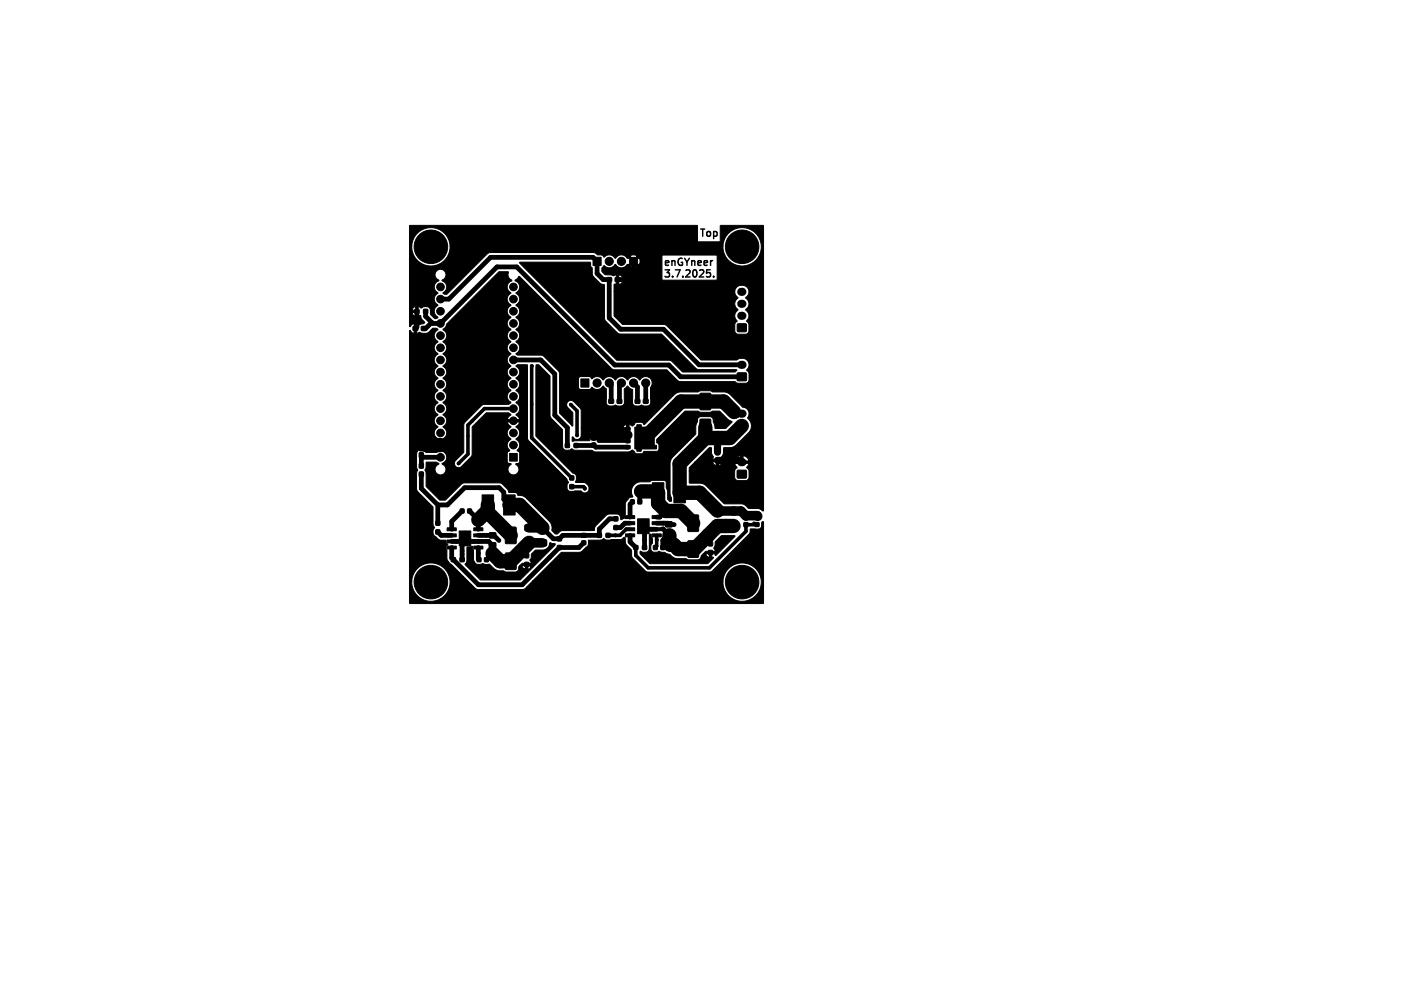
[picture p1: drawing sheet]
<svg xmlns="http://www.w3.org/2000/svg" width="297mm" height="210mm" viewBox="0 0 297 210" stroke-linecap="round" stroke-linejoin="round" font-family="sans-serif">
<defs><g id="words">
<g font-size="2.1">
<text x="146" y="49.5">Top</text>
<text x="138.5" y="55.6">enGYneer</text>
<text x="138.5" y="58">3.7.2025.</text>
</g>
</g></defs>
<path d="M147.8 56.9h.3l.3 .3-.1 .5-.5 .1M149.1 57.7v.1" fill="none" stroke="#000" stroke-width=".3"/>
<g fill="#000" stroke="#000" stroke-width=".21">
<path d="M93.3 67.6l10.9-10.8h2a1.31 1.31 0 0 0 .7 1.7 1.44 1.44 0 0 0-1 1.3 1.44 1.44 0 0 0 .8 1.4 1.42 1.42 0 0 0-.8 1.2 1.42 1.42 0 0 0 .8 1.3 1.42 1.42 0 0 0-.8 1.3 1.42 1.42 0 0 0 .8 1.3 1.42 1.42 0 0 0-.8 1.2 1.42 1.42 0 0 0 .8 1.3 1.42 1.42 0 0 0-.8 1.3 1.42 1.42 0 0 0 .8 1.2 1.42 1.42 0 0 0-.8 1.3 1.42 1.42 0 0 0 .8 1.3 1.42 1.42 0 0 0-.8 1.2 1.42 1.42 0 0 0 .8 1.3 1.42 1.42 0 0 0-.8 1.3 1.42 1.42 0 0 0 .8 1.3 1.42 1.42 0 0 0-.8 1.2 1.42 1.42 0 0 0 .8 1.3 1.42 1.42 0 0 0-.8 1.3 1.42 1.42 0 0 0 .8 1.2l-.5 .4-5.4 .1-3.7 3.7-.2 .5v5.7l-1.9 1.9a.88 .88 0 0 0 .2 1.1 .88 .88 0 0 0 1.1 0l2.3-2.4v-5.9l2.9-2.9h4.8l.4 .4-.5 .4-.2 .6h.8v.5h-.8l.7 1.1a1.39 1.39 0 0 0 0 2.5 1.44 1.44 0 0 0-.2 2.4l-.6 .5v1.8a.66 .66 0 0 0 .8 .4l.1 .1a1.17 1.17 0 0 0-.4 1.8 1.17 1.17 0 0 0 1.8 0 1.17 1.17 0 0 0-.5-1.8l.1-.1a.58 .58 0 0 0 .7-.5v-1.7l-.5-.5a1.47 1.47 0 0 0-.2-2.5 1.42 1.42 0 0 0 .7-1.2 1.42 1.42 0 0 0-.7-1.3l.4-.4 .3-.6h-.8v-.5h.8l-.3-.6-.4-.4a1.74 1.74 0 0 0 .6-1.8l-.6-.8a1.42 1.42 0 0 0 .7-1.2 1.42 1.42 0 0 0-.7-1.3 1.42 1.42 0 0 0 .7-1.3 1.42 1.42 0 0 0-.7-1.3 1.42 1.42 0 0 0 .7-1.2 1.42 1.42 0 0 0-.7-1.3l.3-.3 2.1 .1 .1 15.6 8.1 8.2 .1 .3a.4 .4 0 0 1 .2 .4 .4 .4 0 0 1-.2 .4l-.1 .9 .5 .5h2.5a.88 .88 0 0 0 .9 .4 .88 .88 0 0 0 .7-.8l-.1-.6-.6-.7-2.1-.1 .2-1.2a.8 .8 0 0 0-.8-.7l-7.7-7.8v-14.4l.2-.5 .5 .1 2.3 2.3v8.3l.2 .5 2.4 2.4v3.4a1.13 1.13 0 0 0 .8 .9 1.13 1.13 0 0 0 1.2-.3l.7 .3h3.4l.7 .3h6.9l.5-.1a.58 .58 0 0 1 .6-.1 .58 .58 0 0 1 .3 .4l.4 .2h1l.5-.5h2.6l.4-.1 .1-.4v-.8l-.4-.5v-.7l5.9-5.9h2.7l.6 .3h1.9l.5-.3h1.4l1.8 1.7 .9 .5-1.4 1.4h-2.1l-.4-1.3a.93 .93 0 0 0-.6-1.1h-2a.82 .82 0 0 0-.7 1l-.3 .8-.1 1.8-4.9 4.9-.3 .7-.2 6.8 .3 1v.6l-.3 .1-.4-.5-.1-1.7-.2-.7-.1-1.1-.2-.4h-2.7l-.5 .3h-2.2a2.27 2.27 0 0 0-1.4 3.2 1.94 1.94 0 0 0-1.5 1.2v2.4l-.2 .8-.7 .3a1.02 1.02 0 0 0-.9-1.2h-1.6l-.5 .2-2.3 2.3-.3 .9-6.6 .1-.6 .2-.5 .5h-.4l-.7-.9a1.99 1.99 0 0 0-.5-1.7l-5-5-.6-.4-1.1-.1-.2-.4-.2-.2h-1.4l-.3-.7-1.1-1.1-.5-.2h-7.6l-.4 .2-3.3 3.4h-1.3l-2.8-2.9-.1-3.1a.44 .44 0 0 1 .1-.7l.1-1.2h2l.6 .3a1.17 1.17 0 0 0-.9 1.4 1.17 1.17 0 0 0 1.4 .9 1.17 1.17 0 0 0 .9-1.4l-.2-.4-.6-.5a1.39 1.39 0 0 0 1-1.3 1.39 1.39 0 0 0-.8-1.3l.5-.4 .3-.6h-.9v-.5h.9l-.3-.6-.5-.4a1.74 1.74 0 0 0 .7-1.8l-.7-.8a1.43 1.43 0 0 0 0-2.5 1.42 1.42 0 0 0 .8-1.3 1.42 1.42 0 0 0-.8-1.3 1.42 1.42 0 0 0 .8-1.2 1.42 1.42 0 0 0-.8-1.3 1.42 1.42 0 0 0 .8-1.3 1.42 1.42 0 0 0-.8-1.3 1.42 1.42 0 0 0 .8-1.2 1.42 1.42 0 0 0-.8-1.3 1.42 1.42 0 0 0 .8-1.3 1.42 1.42 0 0 0-.8-1.2 1.42 1.42 0 0 0 .8-1.3 1.42 1.42 0 0 0-.8-1.3 1.42 1.42 0 0 0 .8-1.2 1.42 1.42 0 0 0-.8-1.3l.6-.6zM108.6 54.8l14.7-.1 .1 .8 .3 .5 .1 1.6 1.5 1.5 .9 .3 .1 7.3 2.7 2.8 .5 .2 8.7 .1 7.3 7.2 .4 .2h7.9l.1 .2-.4 .3h-10.9l-2.3-2.3-.5-.2h-11l-20.3-20.3zM123.9 53.7h1.7v1.7h-1.7zM126.8 58h.9v.8h-.9zM128.5 58h.9v.8h-.9zM85.5 47.1l60.1-.1 .1 .2v3.3h4.7l.1-3.4h8.9l.1 59.5-1-.4-2.2-.1-.6-.6-.6-.3h-3.9l-4-4-.9-.3-2.3-.1v-2.5h9.4v1.4l.3 .5 .4 .1h1.9l.4-.6v-1.4l-.5-.7 .5-.9h-1v-.5h1a1.34 1.34 0 0 0-1.2-1.1v.9h-.5v-.9a1.35 1.35 0 0 0-1.2 1.1h1v.5h-1l.4 .9-.5 .7h-9.4v-.7l1.1-1.1h3.8a.73 .73 0 0 0 .7 .7h.5a.73 .73 0 0 0 .7-.8h-.7v.8h-.5v-.8l-4.5 .1 3.1-3.1 .4 .1 .1 1.5a.65 .65 0 0 1 .2 .9l1.9-.1a.6 .6 0 0 1 .2-.9l.1-1.4 1.7-.1 .7-.3 3.1-3.1a2.35 2.35 0 0 0-.4-2.8 1.48 1.48 0 0 0-1.2-2.3l-2.5-2.6-1-.4-2.7-.1-.5-.2h-1.9l-.6 .2-4 .1-.9 .4-6.3 6.3-.5-.4h-1.1l-.3 .1-.6 .6-.7-.2v3.3l-.3 .1v.2h-6.1l-.3-.3 .1-.2h6.1v-.7h-.8l.2 .3-.2 .4h-5.3l.2-.5h-2l.2 .6-.1 .1h-2.9l-.6 .2-.1-.9 .1-.1a.91 .91 0 0 0 1.1 .5 .91 .91 0 0 0 .7-.9h3.6l-.1-.2h6v-.8h-.8l.2 .4-.2 .4h-5.2l-.2-.3-.4-.2v.7h-.6v-.7l-.4 .2-.3 .5h-1.6v-1.5h9.5v-.6a.68 .68 0 0 0-.8 .6h-8.7v-3.8l-1.6-1.7a.88 .88 0 0 0-1.2 .1 .88 .88 0 0 0-.1 1.1l1.1 1.2v2.7l-2.7-2.7v-7.1h3.9v1.8l.4 .4h1.9l.5-.4a1.57 1.57 0 0 0 2.4-.3l.7 .6-.1 2.9a1.17 1.17 0 0 0 1.7 .6 .42 .42 0 0 1 .6 0h.7a.74 .74 0 0 0 .8-.6v-2.9l.7-.6 1 .8v2.8a1.37 1.37 0 0 0 1.9 .3 1.29 1.29 0 0 0 1.9-.3v-3.3a1.39 1.39 0 0 0-.3-2.1 1.39 1.39 0 0 0-2 .5 1.48 1.48 0 0 0-2.5 0 1.48 1.48 0 0 0-2.6 0 1.48 1.48 0 0 0-2.5 0 1.52 1.52 0 0 0-2.4-.2l-.5-.5h-1.9l-.4 .5h-3.9v-1.1l-.2-.6-3.3-3.1-.4-.2h-4.9l-.3-.2a1.42 1.42 0 0 0 .7-1.3 1.42 1.42 0 0 0-.7-1.3 1.42 1.42 0 0 0 .7-1.2 1.42 1.42 0 0 0-.7-1.3 1.42 1.42 0 0 0 .7-1.3 1.42 1.42 0 0 0-.7-1.3 1.42 1.42 0 0 0 .7-1.2 1.42 1.42 0 0 0-.7-1.3 1.43 1.43 0 0 0 0-2.5 1.41 1.41 0 0 0 .7-1.4 1.41 1.41 0 0 0-.9-1.2l.7-.9h.2l19.3 19.3 .3 .2h11.1l2.3 2.2 .6 .3h11.4l.6 .3h1.7l.5-.3 .1-.4v-1.4l-.5-.6a1.38 1.38 0 0 0 .5-1.5 1.38 1.38 0 0 0-1.2-1h-.7l-.7 .4-7.4-.1-7.3-7.3-.4-.1h-8.6l-1.8-1.8-.1-5.1h25.3a1.68 1.68 0 0 0 .6 1.4 1.48 1.48 0 0 0 0 2.5 1.51 1.51 0 0 0-.1 2.4l-.5 .6v1.4a.74 .74 0 0 0 .7 .7h1.5a.74 .74 0 0 0 .7-.7v-1.4l-.5-.6a1.57 1.57 0 0 0-.2-2.5 1.48 1.48 0 0 0 0-2.5 1.42 1.42 0 0 0 .6-1.8 1.42 1.42 0 0 0-1.8-.7 1.35 1.35 0 0 0-1 1.2h-25.3l.1-1.5h1a.73 .73 0 0 0 .7-.7h-.8v.7h-.6l.1-.8h21.1v-5.3h-11.5v5.3h-9.6v-.4h1.3a.73 .73 0 0 0-.8-.7v.7h-.5l-.1-.7a1.3 1.3 0 0 1-1.3 0l-.9-.1-.7-.6v-.8l.5-.5a1.49 1.49 0 0 0 2.3-.2 1.48 1.48 0 0 0 2.6 0l.1 .1 .6-.6 .4 .3-.6 .7a1.34 1.34 0 0 0 1.5 0l-.6-.7 .3-.3 .7 .6a1.34 1.34 0 0 0-.1-1.5l-.6 .6-.3-.3 .5-.7a1.34 1.34 0 0 0-1.4 0l.6 .7-.4 .3-.6-.6-.2 .1a1.43 1.43 0 0 0-2.5 0 1.52 1.52 0 0 0-2.4-.2l-.3-.4-1-.1-.8-.5-21.8 .1-.4 .1-8.4 8.5h-.6l-.3-.3a1.37 1.37 0 0 0 .8-1.3 1.37 1.37 0 0 0-1-1.2 1.17 1.17 0 0 0 .9-1.4 1.17 1.17 0 0 0-1.4-.9 1.17 1.17 0 0 0-.9 1.3l.2 .5 .6 .4a1.44 1.44 0 0 0-1 1.3 1.44 1.44 0 0 0 .8 1.4 1.42 1.42 0 0 0-.8 1.2 1.42 1.42 0 0 0 .8 1.3 1.42 1.42 0 0 0-.8 1.3 1.42 1.42 0 0 0 .8 1.3l-.4 .2h-.3l-.9-.9v-.7a1.1 1.1 0 0 0-1.9-.6l-.7-.3v2l.5-.1 .2 .6 .7 .8-.2 .3-.6 .1a.42 .42 0 0 1-.7-.1h-.2v2l.4-.1a.42 .42 0 0 1 .6 0h1.4l1-1h.8l.3 .4a1.38 1.38 0 0 0-.8 1.2 1.38 1.38 0 0 0 .8 1.2 1.42 1.42 0 0 0-.8 1.3 1.42 1.42 0 0 0 .8 1.3 1.42 1.42 0 0 0-.8 1.2 1.42 1.42 0 0 0 .8 1.3 1.42 1.42 0 0 0-.8 1.3 1.42 1.42 0 0 0 .8 1.3 1.42 1.42 0 0 0-.8 1.2 1.42 1.42 0 0 0 .8 1.3 1.42 1.42 0 0 0-.8 1.3 1.42 1.42 0 0 0 .8 1.2 1.42 1.42 0 0 0-.8 1.3 1.42 1.42 0 0 0 .8 1.3 1.42 1.42 0 0 0-.8 1.2 1.42 1.42 0 0 0 .8 1.3 1.42 1.42 0 0 0-.8 1.3 1.42 1.42 0 0 0 .8 1.3l-.5 .4-.3 .6h.9v.5h-.9l.3 .6 .5 .3-.3 .3-2.2 .1-.2-.4 .2-.6h-2l.2 .6-.2 .8v2.8a.55 .55 0 0 1 0 .9v3.7l3.4 3.5 .1 3.9a.48 .48 0 0 1 0 .8 1.19 1.19 0 0 0 .5 1.5l.9 .7 1.3 .1v.6l.3 .3-.3 .3 .1 2.6 .6 .9 5.4 5.3 .5 .3h9.4l.5-.3 1.5-1.5h39.8a4 4 0 0 0 5.7 3.8 4 4 0 0 0 .7-6.8 4 4 0 0 0-6.4 2.6v.4h-39.8l6-6h4l1.3-1.1a1.09 1.09 0 0 0 .4-1.1l.1-.3h2.3l.8-.4 .6 .3 2.9-.1 .8-.4 .2 .1 .1 1.3 1.2 1.3 .1 1.5 3.1 3h13.2l.4-.2 7.8-7.7 .2-1 2-.1 .4-.5v-.8l.3-.2 .1 17-73.9 .1-.1-.1v-4.6h.5a4 4 0 0 0 5.7 3.8 4 4 0 0 0 .7-6.8 4 4 0 0 0-6.4 2.6v.4h-.5v-28.4l3.5 .1a.73 .73 0 0 0-.8-.8v.8h-.5v-.8l-.4 .2-.3 .5h-1.5v-23.8l.2-.1 .3 .4 .5 .2v-2a.91 .91 0 0 0-.8 .6l-.2-.1v-2.8h.6l.3 .5 .4 .2v-.7h-1.3v-.6l1.3 .1v-.8a.73 .73 0 0 0-.7 .7h-.6v-13.4h.5v.4a4 4 0 0 0 4.2 3.8 4 4 0 0 0 3.8-4.2h57v.4a4 4 0 0 0 6.1 3.3 4 4 0 0 0 0-6.9 4 4 0 0 0-6.1 3.2h-57v-.4a4 4 0 0 0-4.2-3.4 4 4 0 0 0-3.8 3.8h-.5zM86.3 68.2h.9v.8h-.9zM86.7 64.6h.8v.8h-.8zM88 68.2h1v.8h-1zM88.5 64.6h.8v.8h-.8zM154 77.9h1.9v1.5h-1.9zM154 67.6h1.8v1.6h-1.8z"/>
<path d="M87.6 94.5h.8v1h-.8zM87.6 92.8h.8v.9h-.8zM87.6 96.8h.8v.9h-.8zM87.6 98.5h.8v1h-.8zM106.4 94.7h1.6v1.6h-1.6zM118.1 92.6h.8v.8h-.8zM119 99.4h.8v.8h-.8zM119.9 92.6h.8v.8h-.8zM121.3 79.1h1.7v1.7h-1.7zM123.6 92.5h.8v.8h-.8zM123.6 90.7h.8v.8h-.8zM127.2 83.4h.9v.8h-.9z"/>
<path d="M128.9 83.4h.9v.8h-.9zM130.7 89.2h.9v.7h-.9zM130.7 90.5h.9v.6h-.9zM130.7 91.8h.9v.6h-.9zM130.7 93h.9v.7h-.9zM132.7 83.4h.9v.8h-.9zM133 88.7h.9v.5h3.2v.7h-.5v3.1h.5v.7h-3.2v.5h-.9v-.5h-.4v-4.5h.4zM134.4 83.4h.9v.8h-.9zM146.2 87.5h2l.3 .1v3.1l-.2 .3h-1.9l-.2-.2zM146.2 82.1h2l.3 .1v3.1l-.2 .3h-1.9l-.2-.2zM149.5 93.9h.8v1h-.8zM149.5 95.6h.8v1h-.8z"/>
<path d="M154 88.1h1.9v1.5h-1.9zM154 98.2h1.9v1.6h-1.9zM91 108.8h.8v.8h-.8zM91 110.6h.8v.9h-.8zM93.4 110.2h1.9v.6h-1.9zM93.4 111.5h1.9v.6h-1.9zM93.4 112.7h1.9v.6h-1.9zM93.4 114h1.9v.6h-1.9zM94.3 116.4h.8v.8h-.8zM95.9 110.8h1.2v1.6h-1.2zM95.9 112.4h1.2v1.5h-1.2zM96.1 106.3h.8v.8h-.8z"/>
<path d="M96.1 116.4h.8v.8h-.8zM97.1 110.8h1.2v1.6h-1.2zM97.1 112.4h1.2v1.5h-1.2zM97.7 106.3h.8v.8h-.8zM98.9 114h2v.6h-2zM98.9 112.7h2v.6h-2zM98.9 111.5h2v.6h-2zM98.9 110.2h2v.6h-2zM99.7 116.4h.7v.8h-.7zM100.7 103.3h2.4v4.2h-2.4zM101.2 116.4h.8v.8h-.8zM102.2 111.2h1.3v1.1h-1.3z"/>
<path d="M102.2 113.3h1.3v1h-1.3zM105.2 103.3h2.4v4.2h-2.4zM105.6 110.1l2-.1 .2 .2v3.1l-.1 .2h-1.9l-.3-.1zM105.6 115.5l2-.1 .2 .2v3.1l-.1 .2h-1.9l-.3-.1zM109.6 117.4h.8v.9h-.8zM109.6 115.6h.8v.8h-.8zM109.7 109.6h1.6v1.2h-1.6zM109.7 112.7h1.6v1.2h-1.6zM112.5 109.6h1.6v1.2h-1.6zM112.5 112.7h1.6v1.2h-1.6zM97.5 114.2l1.2-.1 .2 .8v1.9a1.31 1.31 0 0 0 2 .9l.6 .1h.7l1.1 1 .8 .3 1.1 .1 .5 .2h1.9a.91 .91 0 0 0 .8-1.1l.1-.2h.5a.73 .73 0 0 0 .7 .7h.5a.73 .73 0 0 0 .8-.7h-.8v.7h-.5v-.7h-1.2l.6-.5h1.9l-.3-.7 .3-.5v-.8l.9-.8h1.5a1.6 1.6 0 0 0 1.5-1.5l1 .2 .1 .2-7.4 7.4h-8.3l-3.2-3.3 .4-.6zM116.4 113.9h.8v.8h-.8z"/>
<path d="M116.4 112.1h.8v.8h-.8zM119 101.2h.8v.8h-.8zM121.5 111.4h.8v.7h-.8zM121.5 112.9h.8v.8h-.8zM124.8 111.4h.8v.8h-.8zM126.6 111.4h.8v.8h-.8zM128.2 107.9h.8v.8h-.8zM128.2 109.7h.8v.9h-.8zM130.6 107.6h2v.7h-2zM130.6 108.9h2v.6h-2zM130.6 110.2h2v.6h-2zM130.6 111.5h2v.6h-2z"/>
<path d="M131.7 104.4h.8v.8h-.8zM133.2 108.3h1.2v1.6h-1.2zM133.2 109.9h1.2v1.5h-1.2zM133.2 104.4h.8v.8h-.8zM132.4 113.9h.8v.8h-.8zM134.4 108.3h1.2v1.6h-1.2zM134.4 109.9h1.2v1.5h-1.2zM134.2 113.9h.8v.8h-.8zM135.7 111.6h.3v.5l.3 .3v1l-.4 .5 .1 1 .3 .3 .9 .1a1.08 1.08 0 0 1 1.1 0h.5l1.1 .4 .6 .6 .7 .3h2.1l.5 .3h1.9a.84 .84 0 0 0 .8-.9l.3-.4h.6a.73 .73 0 0 0 .8 .7v-.7h-1.4l.6-.5h2l-.3-.6 .3-.6v-.8l1.3-1.3 2.8 .1-4 4h-.1v-.3h-.8v.7h.3l.1 .2-1.2 1.2h-12l-2.1-2.1v-.5h.2a1.09 1.09 0 0 0 1.7-.7zM136.2 111.5h1.9v.6h-1.9zM136.2 110.2h1.9v.6h-1.9zM136.2 108.9h1.9v.6h-1.9z"/>
<path d="M136.2 107.6h1.9v.7h-1.9zM136.2 100.8h2.4v4.2h-2.4zM136.5 113.9h.8v.8h-.8zM138 113.9h.8v.8h-.8zM139 108.9h1.4v1.1h-1.4zM139 111h1.4v1h-1.4zM140.7 100.8h2.5v4.2h-2.5zM143.7 107.5h2l.2 .1v3.1l-.1 .3h-1.9l-.3-.2zM143.7 112.9h2l.2 .1v3.1l-.1 .3h-1.9l-.3-.2zM148 114.9h.8v.9h-.8zM148 113.1h.8v.8h-.8zM149 106.1h1.7v1.2h-1.7z"/>
<path d="M149 109.2h1.7v1.2h-1.7zM152.4 106.1h1.6v1.2h-1.6zM152.4 109.2h1.6v1.2h-1.6zM155.4 109.1h.8v.9h-.8zM155.4 107.3h.8v.8h-.8zM157.7 107.6h.8v.7h-.8zM157.7 109.1h.8v.8h-.8z"/>
<circle cx="90" cy="51.5" r="3.5"/>
<circle cx="92" cy="59.9" r=".8"/>
<circle cx="96.2" cy="54.5" r=".3"/>
<circle cx="100" cy="51.5" r=".3"/>
<circle cx="105" cy="51.5" r=".3"/>
<circle cx="107.2" cy="59.9" r=".8"/>
<circle cx="111.8" cy="56.5" r=".3"/>
<circle cx="115" cy="51.5" r=".3"/>
<circle cx="115" cy="56.5" r=".3"/>
<circle cx="120.2" cy="59.8" r=".3"/>
<circle cx="123" cy="59.7" r=".3"/>
<circle cx="127.2" cy="54.6" r=".85"/>
<circle cx="129.8" cy="54.6" r=".85"/>
<circle cx="132.3" cy="54.6" r=".85"/>
<circle cx="135" cy="51.5" r=".3"/>
<circle cx="136" cy="59.5" r=".3"/>
<circle cx="144.5" cy="59.5" r=".3"/>
<circle cx="145" cy="51.5" r=".3"/>
<circle cx="149.5" cy="59.5" r=".3"/>
<circle cx="152" cy="59.5" r=".3"/>
<circle cx="155" cy="51.5" r="3.5"/>
<circle cx="89" cy="60.3" r=".3"/>
<circle cx="92" cy="72.6" r=".8"/>
<circle cx="92" cy="75.1" r=".8"/>
<circle cx="92" cy="65" r=".8"/>
<circle cx="92" cy="67.5" r=".8"/>
<circle cx="92" cy="70.1" r=".8"/>
<circle cx="92" cy="62.4" r=".8"/>
<circle cx="92" cy="77.7" r=".8"/>
<circle cx="100" cy="71.5" r=".3"/>
<circle cx="105" cy="61.5" r=".3"/>
<circle cx="107.2" cy="72.6" r=".8"/>
<circle cx="107.2" cy="77.7" r=".8"/>
<circle cx="107.2" cy="67.5" r=".8"/>
<circle cx="107.2" cy="65" r=".8"/>
<circle cx="107.2" cy="70.1" r=".8"/>
<circle cx="107.2" cy="62.4" r=".8"/>
<circle cx="107.2" cy="75.1" r=".8"/>
<circle cx="110" cy="66.5" r=".3"/>
<circle cx="111.1" cy="76.4" r=".3"/>
<circle cx="118" cy="69.5" r=".3"/>
<circle cx="123.8" cy="69.5" r=".3"/>
<circle cx="124" cy="75.5" r=".3"/>
<circle cx="124.7" cy="80" r=".85"/>
<circle cx="125" cy="66.5" r=".3"/>
<circle cx="127.2" cy="80" r=".85"/>
<circle cx="128.5" cy="73.5" r=".3"/>
<circle cx="128.5" cy="78" r=".3"/>
<circle cx="129.8" cy="80" r=".85"/>
<circle cx="130" cy="61" r=".3"/>
<circle cx="130.5" cy="64" r=".3"/>
<circle cx="131" cy="73.5" r=".3"/>
<circle cx="131" cy="78" r=".3"/>
<circle cx="132.3" cy="80" r=".85"/>
<circle cx="133" cy="66" r=".3"/>
<circle cx="133.5" cy="73.5" r=".3"/>
<circle cx="133.5" cy="78" r=".3"/>
<circle cx="134.9" cy="80" r=".85"/>
<circle cx="135" cy="62" r=".3"/>
<circle cx="136" cy="67" r=".3"/>
<circle cx="137.5" cy="71" r=".3"/>
<circle cx="138.5" cy="64.5" r=".3"/>
<circle cx="139.6" cy="74.1" r=".3"/>
<circle cx="142.9" cy="76.3" r=".3"/>
<circle cx="144.5" cy="70" r=".3"/>
<circle cx="145.5" cy="67" r=".3"/>
<circle cx="145.5" cy="64.5" r=".3"/>
<circle cx="151.5" cy="62" r=".3"/>
<circle cx="151.5" cy="70" r=".3"/>
<circle cx="152" cy="67" r=".3"/>
<circle cx="152" cy="64.5" r=".3"/>
<circle cx="90" cy="81.5" r=".3"/>
<circle cx="92" cy="90.4" r=".8"/>
<circle cx="92" cy="80.2" r=".8"/>
<circle cx="92" cy="87.8" r=".8"/>
<circle cx="92" cy="95.5" r=".8"/>
<circle cx="92" cy="82.8" r=".8"/>
<circle cx="92" cy="85.3" r=".8"/>
<circle cx="92" cy="92.9" r=".8"/>
<circle cx="95.8" cy="96.7" r=".3"/>
<circle cx="100" cy="81.5" r=".3"/>
<circle cx="107.2" cy="82.8" r=".8"/>
<circle cx="107.2" cy="85.3" r=".8"/>
<circle cx="107.2" cy="87.8" r=".8"/>
<circle cx="107.2" cy="80.2" r=".8"/>
<circle cx="107.2" cy="92.9" r=".8"/>
<circle cx="107.2" cy="90.4" r=".8"/>
<circle cx="116" cy="90.5" r=".3"/>
<circle cx="119.2" cy="84.5" r=".3"/>
<circle cx="120" cy="81.5" r=".3"/>
<circle cx="120.5" cy="90.9" r=".3"/>
<circle cx="125.7" cy="87.8" r=".3"/>
<circle cx="127" cy="87.6" r=".3"/>
<circle cx="128.3" cy="87.8" r=".3"/>
<circle cx="135" cy="96.5" r=".3"/>
<circle cx="140" cy="81.5" r=".3"/>
<circle cx="140" cy="91.5" r=".3"/>
<circle cx="147" cy="97.5" r=".3"/>
<circle cx="150" cy="98.5" r=".3"/>
<circle cx="92.2" cy="111.8" r=".3"/>
<circle cx="95.4" cy="113" r=".3"/>
<circle cx="96.5" cy="112.4" r=".3"/>
<circle cx="96.5" cy="115.7" r=".3"/>
<circle cx="96.5" cy="115" r=".3"/>
<circle cx="97.1" cy="113.2" r=".3"/>
<circle cx="97.2" cy="111.7" r=".3"/>
<circle cx="97.7" cy="112.4" r=".3"/>
<circle cx="98.2" cy="116.8" r=".3"/>
<circle cx="98.8" cy="113" r=".3"/>
<circle cx="99.9" cy="115.5" r=".3"/>
<circle cx="101.5" cy="111.8" r=".3"/>
<circle cx="104.2" cy="112.8" r=".3"/>
<circle cx="109.3" cy="118.9" r=".3"/>
<circle cx="111" cy="118.2" r=".3"/>
<circle cx="111.2" cy="116.9" r=".3"/>
<circle cx="114.8" cy="116.3" r=".3"/>
<circle cx="115" cy="106.5" r=".3"/>
<circle cx="115" cy="101.5" r=".3"/>
<circle cx="119" cy="116.5" r=".3"/>
<circle cx="120" cy="106.5" r=".3"/>
<circle cx="122.1" cy="102" r=".3"/>
<circle cx="126" cy="101.5" r=".3"/>
<circle cx="128.5" cy="111.8" r=".3"/>
<circle cx="130" cy="116.5" r=".3"/>
<circle cx="130.1" cy="109.7" r=".3"/>
<circle cx="133.9" cy="109.8" r=".3"/>
<circle cx="134.4" cy="110.6" r=".3"/>
<circle cx="134.4" cy="109.1" r=".3"/>
<circle cx="134.6" cy="111.8" r=".3"/>
<circle cx="134.6" cy="112.7" r=".3"/>
<circle cx="135" cy="109.8" r=".3"/>
<circle cx="136.1" cy="110.5" r=".3"/>
<circle cx="137.2" cy="112.7" r=".3"/>
<circle cx="138.6" cy="109.2" r=".3"/>
<circle cx="140.8" cy="109.5" r=".3"/>
<circle cx="147.1" cy="116" r=".3"/>
<circle cx="148.4" cy="116.5" r=".3"/>
<circle cx="149.6" cy="114.1" r=".3"/>
<circle cx="157" cy="103.5" r=".3"/>
<circle cx="158" cy="111.5" r=".3"/>
<circle cx="90" cy="121.5" r="3.5"/>
<circle cx="101.9" cy="120.4" r=".3"/>
<circle cx="115" cy="121.5" r=".3"/>
<circle cx="125" cy="121.5" r=".3"/>
<circle cx="130" cy="121.5" r=".3"/>
<circle cx="135" cy="121.5" r=".3"/>
<circle cx="145" cy="121.5" r=".3"/>
<circle cx="155" cy="121.5" r="3.5"/>
</g>
<path d="M154.8 76.2h.3M154.8 65.9h.3M154.8 63.4h.3M154.8 60.9h.3M154.8 86.4h.3M154.8 96.5h.3" fill="none" stroke="#000" stroke-width="1.7"/>
<g fill="none" stroke="#000" stroke-width="1">
<path d="M132.3 54.6v2.5l-1.2 1.3h-2.1M87.1 65v3.3l-.3 .3M88.9 65v1l1.5 1.5h1.6l11.8-11.8h4.1l20.5 20.5h11.3l2.5 2.5h12.7M90.2 67.3l-1.3 1.3h-.4M92 62.4h1.7l8.8-8.7h21.4l.8 .9v2.5l1.3 1.3h1.2v8l2.4 2.3h9l7.4 7.5h8.9M107.2 75.1h5.7l3 3v8.6l2.6 2.6v3.7M127.2 80l.5 .4v3.4M129.8 80l-.4 .4v3.4M132.3 80l.8 .8v3M134.9 80v3.8M88 95v2.3M88 99v3l3.4 3.4"/>
<path d="M88 95.3l.2 .2h3.8M120.3 93l3.7-.1 .4 .4h6.7M131.1 89.5v2.6M153.7 86.4h1.2M91.4 111l.8 .8h2.1M91.4 105.4h2l3.7-3.6h7.2l.9 1v1.5l1.2 1.1M91.4 105.4v3.8M94.3 113h2.1l.1 .2v3.6M96.5 106.7l-2.2 2.2v1.6M97.7 113.2l.2-.2h4.2l.8 .8v1.8l-1.3 1.2M98.1 106.7l1.8 1.8v2M99.9 111.8h3.2l1.1 1"/>
<path d="M99.9 114.3v2.4l.2 .1M121.9 113.3l-1 1h-4.1l-7.7 7.8h-9.2l-5.6-5.6v-2.2M128.6 108.3h-1.3l-2.1 2.1v1.4h-7.6l-.8 .7h-1.2l-2.3-2.3M131.6 109.2h-1.1l-.9 .9h-1M131.6 111.8v1.3l1.2 1.2M132.1 104.8l-.5 .5v2.7M133.9 102.6l-.3 .2v2M135 110.6l-.4 .4v3.3M137.2 109.2h2.3l.3 .3h1M137.2 110.5h-3.3l-.1 .1M138.4 110.4l1.3 1.1-1.3 1.3v1.5h1l.6-.6M139 106.7l-1.2 1.3h-.6"/>
</g>
<path d="M111.1 76.4l-.1 15 8.4 8.4M107.2 85.3h-6l-3.5 3.4v6.1l-1.9 1.9M119.2 84.5l1.3 1.3v5.1M119.4 101.6h2.5l.2 .4M131.6 110.5h-.8l-1.3 1.3h-2.5M137.2 111.8v2.2l-.3 .3M157.5 109.2h.1M158.1 109.5h-2.3v1.4l-7.6 7.6h-12.8l-2.6-2.5v-1.7" fill="none" stroke="#000" stroke-width=".75"/>
<path d="M125.7 87.8v3M127 87.6v3.2M128.3 87.8v3M131.1 90.8h-6.8l-.3 .3M153.6 86.3l.1 .1M110.5 113.3h2.8M110.5 110.2h2.8M149.9 106.7h4.9l1 1 2.3-.1 .2 .2" fill="none" stroke="#000" stroke-width="2"/>
<path d="M88 92.8h1l.2 .1h2.8M147.3 89.2v2.2M147.3 91.4l-5.3 5.4v6.1h4.1l3.8 3.7M153.3 86l-2.2-2.2h-8.9l-7.6 7.6M154.9 88.9l-2.5 2.5h-5.1M101.9 106.5l-2 2M101.9 105.4v1.6l4.8 4.8M106.4 105.4h2.1l4.8 4.8M110.5 113.3l-3.8 3.9h-2.2l-1.6-1.6M133.9 102.6h3.3l.2 .3v2.2l1.6 1.6h3.2l2.6 2.5M153.2 109.8h-3.3l-4.9 4.8h-3.4l-.9-.9h-.7l-.2-.2v-1.8" fill="none" stroke="#000" stroke-width="3"/>
<path d="M149.9 96.1h4.7l.3 .4M149.9 91.4v3" fill="none" stroke="#000" stroke-width="1.5"/>
<use href="#words"/>
</svg>
